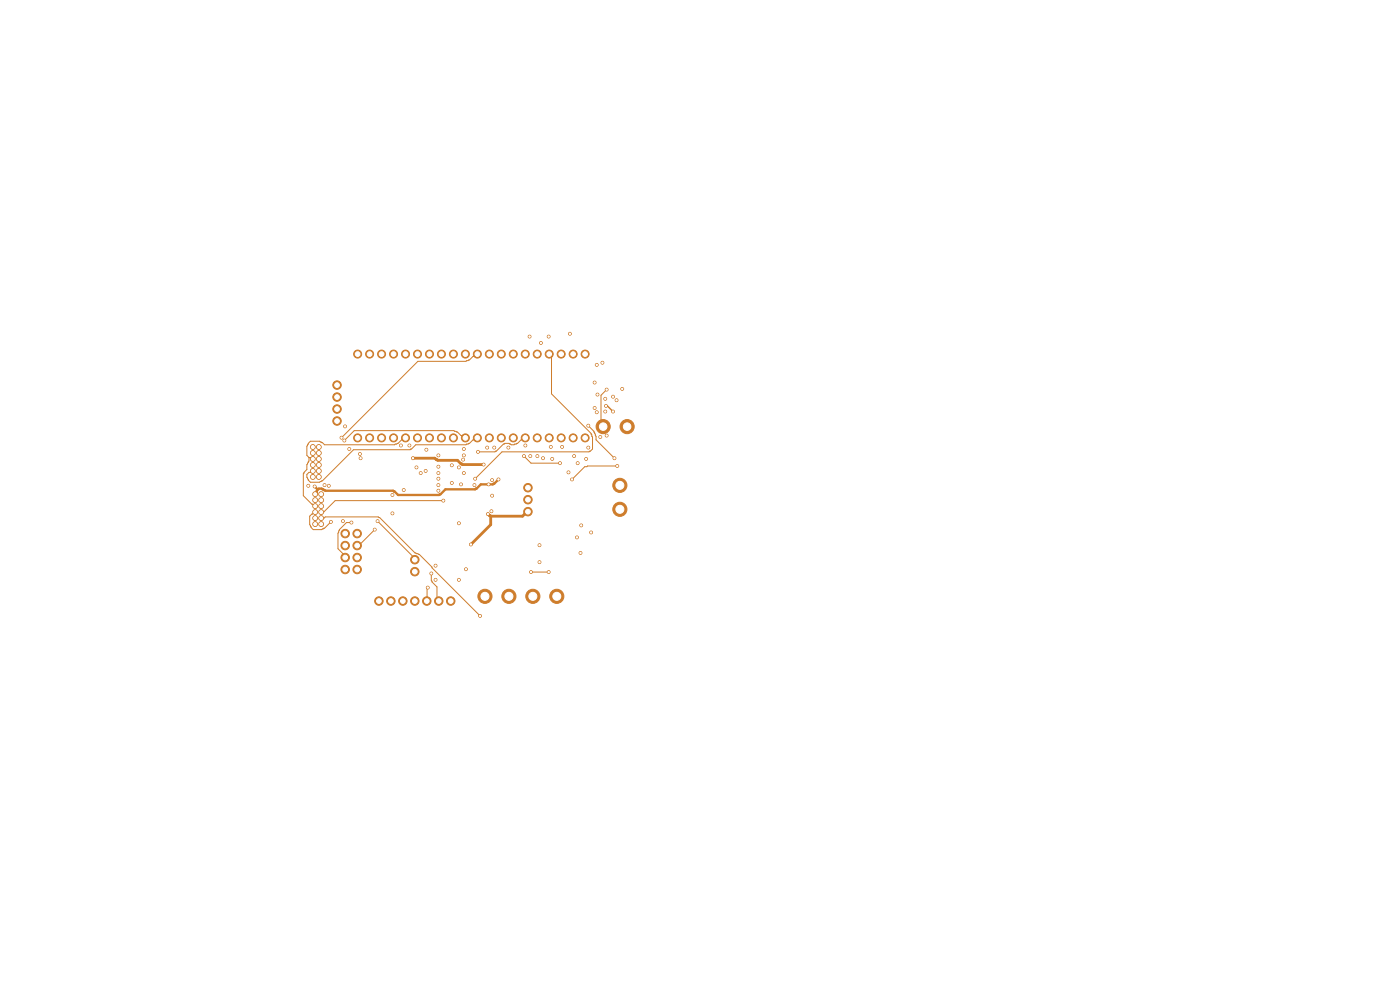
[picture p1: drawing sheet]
<svg xmlns="http://www.w3.org/2000/svg" width="297mm" height="210mm" viewBox="0 0 297 210" stroke-linecap="round" stroke-linejoin="round" font-family="sans-serif">
<g fill="#ce7d2c" stroke="#ce7d2c" stroke-width=".21">
<circle cx="75.9" cy="92.9" r=".85"/>
<circle cx="78.4" cy="92.9" r=".85"/>
<circle cx="80.9" cy="92.9" r=".85"/>
<circle cx="83.5" cy="92.9" r=".85"/>
<circle cx="86" cy="92.9" r=".85"/>
<circle cx="88.6" cy="92.9" r=".85"/>
<circle cx="91.1" cy="92.9" r=".85"/>
<circle cx="93.6" cy="92.9" r=".85"/>
<circle cx="96.2" cy="92.9" r=".85"/>
<circle cx="98.7" cy="92.9" r=".85"/>
<circle cx="101.3" cy="92.9" r=".85"/>
<circle cx="103.8" cy="92.9" r=".85"/>
<circle cx="106.3" cy="92.9" r=".85"/>
<circle cx="108.9" cy="92.9" r=".85"/>
<circle cx="111.4" cy="92.9" r=".85"/>
<circle cx="114" cy="92.9" r=".85"/>
<circle cx="116.5" cy="92.9" r=".85"/>
<circle cx="119" cy="92.9" r=".85"/>
<circle cx="121.6" cy="92.9" r=".85"/>
<circle cx="124.1" cy="92.9" r=".85"/>
<circle cx="124.1" cy="75.1" r=".85"/>
<circle cx="121.6" cy="75.1" r=".85"/>
<circle cx="119" cy="75.1" r=".85"/>
<circle cx="116.5" cy="75.1" r=".85"/>
<circle cx="114" cy="75.1" r=".85"/>
<circle cx="111.4" cy="75.1" r=".85"/>
<circle cx="108.9" cy="75.1" r=".85"/>
<circle cx="106.3" cy="75.1" r=".85"/>
<circle cx="103.8" cy="75.1" r=".85"/>
<circle cx="101.3" cy="75.1" r=".85"/>
<circle cx="98.7" cy="75.1" r=".85"/>
<circle cx="96.2" cy="75.1" r=".85"/>
<circle cx="93.6" cy="75.1" r=".85"/>
<circle cx="91.1" cy="75.1" r=".85"/>
<circle cx="88.6" cy="75.1" r=".85"/>
<circle cx="86" cy="75.1" r=".85"/>
<circle cx="83.5" cy="75.1" r=".85"/>
<circle cx="80.9" cy="75.1" r=".85"/>
<circle cx="78.4" cy="75.1" r=".85"/>
<circle cx="75.9" cy="75.1" r=".85"/>
<circle cx="88" cy="118.7" r=".9"/>
<circle cx="88" cy="121.3" r=".9"/>
<circle cx="102.9" cy="126.5" r="1.5"/>
<circle cx="108" cy="126.5" r="1.5"/>
<circle cx="113" cy="126.5" r="1.5"/>
<circle cx="118.1" cy="126.5" r="1.5"/>
<circle cx="112" cy="103.5" r=".9"/>
<circle cx="112" cy="106" r=".9"/>
<circle cx="112" cy="108.5" r=".9"/>
<circle cx="80.4" cy="127.5" r=".9"/>
<circle cx="82.9" cy="127.5" r=".9"/>
<circle cx="85.5" cy="127.5" r=".9"/>
<circle cx="88" cy="127.5" r=".9"/>
<circle cx="90.5" cy="127.5" r=".9"/>
<circle cx="93.1" cy="127.5" r=".9"/>
<circle cx="95.6" cy="127.5" r=".9"/>
<circle cx="66.4" cy="94.8" r=".51"/>
<circle cx="67.6" cy="94.8" r=".51"/>
<circle cx="66.4" cy="96.1" r=".51"/>
<circle cx="67.6" cy="96.1" r=".51"/>
<circle cx="66.4" cy="97.4" r=".51"/>
<circle cx="67.6" cy="97.4" r=".51"/>
<circle cx="66.4" cy="98.6" r=".51"/>
<circle cx="67.6" cy="98.6" r=".51"/>
<circle cx="66.4" cy="99.9" r=".51"/>
<circle cx="67.6" cy="99.9" r=".51"/>
<circle cx="66.4" cy="101.2" r=".51"/>
<circle cx="67.6" cy="101.2" r=".51"/>
<circle cx="66.9" cy="104.8" r=".51"/>
<circle cx="68.1" cy="104.8" r=".51"/>
<circle cx="66.9" cy="106.1" r=".51"/>
<circle cx="68.1" cy="106.1" r=".51"/>
<circle cx="66.9" cy="107.4" r=".51"/>
<circle cx="68.1" cy="107.4" r=".51"/>
<circle cx="66.9" cy="108.6" r=".51"/>
<circle cx="68.1" cy="108.6" r=".51"/>
<circle cx="66.9" cy="109.9" r=".51"/>
<circle cx="68.1" cy="109.9" r=".51"/>
<circle cx="66.9" cy="111.2" r=".51"/>
<circle cx="68.1" cy="111.2" r=".51"/>
<circle cx="73.2" cy="113.2" r=".9"/>
<circle cx="75.8" cy="113.2" r=".9"/>
<circle cx="73.2" cy="115.7" r=".9"/>
<circle cx="75.8" cy="115.7" r=".9"/>
<circle cx="73.2" cy="118.3" r=".9"/>
<circle cx="75.8" cy="118.3" r=".9"/>
<circle cx="73.2" cy="120.8" r=".9"/>
<circle cx="75.8" cy="120.8" r=".9"/>
<circle cx="131.5" cy="103" r="1.5"/>
<circle cx="131.5" cy="108" r="1.5"/>
<circle cx="128" cy="90.5" r="1.5"/>
<circle cx="133" cy="90.5" r="1.5"/>
<circle cx="71.5" cy="81.7" r=".9"/>
<circle cx="71.5" cy="84.2" r=".9"/>
<circle cx="71.5" cy="86.8" r=".9"/>
<circle cx="71.5" cy="89.3" r=".9"/>
<circle cx="88.4" cy="99.1" r=".3"/>
<circle cx="86.8" cy="94.5" r=".3"/>
<circle cx="123.1" cy="117.3" r=".3"/>
<circle cx="114.4" cy="119.2" r=".3"/>
<circle cx="114.4" cy="115.7" r=".3"/>
<circle cx="104.4" cy="105.1" r=".3"/>
<circle cx="104.3" cy="108.5" r=".3"/>
<circle cx="115.2" cy="97.2" r=".3"/>
<circle cx="107.8" cy="95" r=".3"/>
<circle cx="104.4" cy="101.8" r=".3"/>
<circle cx="97.4" cy="111" r=".3"/>
<circle cx="98.8" cy="120.8" r=".3"/>
<circle cx="97.4" cy="123" r=".3"/>
<circle cx="93" cy="96.6" r=".3"/>
<circle cx="93" cy="99" r=".3"/>
<circle cx="93" cy="100.4" r=".3"/>
<circle cx="93" cy="101.5" r=".3"/>
<circle cx="93" cy="102.9" r=".3"/>
<circle cx="93" cy="104.1" r=".3"/>
<circle cx="98.4" cy="96.6" r=".3"/>
<circle cx="98.4" cy="100.4" r=".3"/>
<circle cx="104.8" cy="95" r=".3"/>
<circle cx="90.3" cy="99.9" r=".3"/>
<circle cx="83.3" cy="105" r=".3"/>
<circle cx="83.3" cy="108.9" r=".3"/>
<circle cx="122.4" cy="114" r=".3"/>
<circle cx="125.4" cy="112.9" r=".3"/>
<circle cx="92.4" cy="123" r=".3"/>
<circle cx="92.4" cy="120" r=".3"/>
<circle cx="128.7" cy="92.4" r=".3"/>
<circle cx="124.8" cy="95" r=".3"/>
<circle cx="116.8" cy="94.8" r=".3"/>
<circle cx="130.8" cy="84.9" r=".3"/>
<circle cx="124.4" cy="97.4" r=".3"/>
<circle cx="112.4" cy="71.4" r=".3"/>
<circle cx="116.4" cy="71.4" r=".3"/>
<circle cx="127.8" cy="77" r=".3"/>
<circle cx="132" cy="82.5" r=".3"/>
<circle cx="120.9" cy="70.8" r=".3"/>
<circle cx="98.4" cy="95.3" r=".3"/>
<circle cx="103.4" cy="95" r=".3"/>
<circle cx="119.2" cy="94.8" r=".3"/>
<circle cx="128.5" cy="86.1" r=".3"/>
<circle cx="130.1" cy="87.3" r=".3"/>
<circle cx="117.1" cy="97.4" r=".3"/>
<circle cx="111.4" cy="94.5" r=".3"/>
<circle cx="126.1" cy="81.1" r=".3"/>
<circle cx="130.9" cy="98.8" r=".3"/>
<circle cx="121.4" cy="101.7" r=".3"/>
<circle cx="100.8" cy="101.5" r=".3"/>
<circle cx="100.7" cy="102.9" r=".3"/>
<circle cx="114" cy="96.8" r=".3"/>
<circle cx="121.8" cy="96.8" r=".3"/>
<circle cx="126.1" cy="86.5" r=".3"/>
<circle cx="128.4" cy="87.3" r=".3"/>
<circle cx="128.7" cy="82.7" r=".3"/>
<circle cx="128.4" cy="84.6" r=".3"/>
<circle cx="122.5" cy="98.3" r=".3"/>
<circle cx="118.8" cy="98.3" r=".3"/>
<circle cx="111.1" cy="96.8" r=".3"/>
<circle cx="98.2" cy="97.5" r=".3"/>
<circle cx="130.1" cy="84.1" r=".3"/>
<circle cx="105.7" cy="101.7" r=".3"/>
<circle cx="103.7" cy="102.7" r=".3"/>
<circle cx="66.7" cy="103.2" r=".3"/>
<circle cx="65.4" cy="103.1" r=".3"/>
<circle cx="73.2" cy="90.4" r=".3"/>
<circle cx="85" cy="94.5" r=".3"/>
<circle cx="87.6" cy="97.2" r=".3"/>
<circle cx="102.6" cy="98.5" r=".3"/>
<circle cx="103.5" cy="109.1" r=".3"/>
<circle cx="99.9" cy="115.5" r=".3"/>
<circle cx="90.7" cy="124.6" r=".3"/>
<circle cx="91.5" cy="121.7" r=".3"/>
<circle cx="79.5" cy="112.4" r=".3"/>
<circle cx="76.3" cy="96.3" r=".3"/>
<circle cx="68.9" cy="102.9" r=".3"/>
<circle cx="116.4" cy="121.4" r=".3"/>
<circle cx="112.7" cy="121.4" r=".3"/>
<circle cx="74.1" cy="95.3" r=".3"/>
<circle cx="90.4" cy="95.4" r=".3"/>
<circle cx="89.3" cy="100.4" r=".3"/>
<circle cx="76.5" cy="97.2" r=".3"/>
<circle cx="69.7" cy="103.1" r=".3"/>
<circle cx="73" cy="93.4" r=".3"/>
<circle cx="112.5" cy="96.8" r=".3"/>
<circle cx="85.7" cy="104" r=".3"/>
<circle cx="95.9" cy="102.5" r=".3"/>
<circle cx="97.4" cy="99.1" r=".3"/>
<circle cx="70.2" cy="110.7" r=".3"/>
<circle cx="97.8" cy="102.7" r=".3"/>
<circle cx="94" cy="106.2" r=".3"/>
<circle cx="72.4" cy="92.8" r=".3"/>
<circle cx="80.1" cy="110.5" r=".3"/>
<circle cx="101.8" cy="130.6" r=".3"/>
<circle cx="101.4" cy="95.8" r=".3"/>
<circle cx="95.8" cy="98.7" r=".3"/>
<circle cx="74.6" cy="110.8" r=".3"/>
<circle cx="120.6" cy="100.2" r=".3"/>
<circle cx="127.4" cy="92.7" r=".3"/>
<circle cx="124.8" cy="90.3" r=".3"/>
<circle cx="130.4" cy="97.2" r=".3"/>
<circle cx="123.3" cy="111.5" r=".3"/>
<circle cx="126.6" cy="87.4" r=".3"/>
<circle cx="126.8" cy="83.7" r=".3"/>
<circle cx="72.7" cy="110.5" r=".3"/>
<circle cx="114.8" cy="72.7" r=".3"/>
<circle cx="126.6" cy="77.4" r=".3"/>
</g>
<path d="M128.5 86.1h.4l1.2 1.2" fill="none" stroke="#ce7d2c" stroke-width=".3"/>
<g fill="none" stroke="#ce7d2c" stroke-width=".21">
<path d="M101.3 75.1l-.9 .5-.8 .8-.7 .3h-10.3l-16.2 16.2M116.5 75.1l.5 .8v7.7l8.4 8.4 .3 .7v2.6l-.8 .6h-18.4l-5.7 5.7M65.5 97.1v.7l-.4 .8v1l-.7 .9v4.7l1.7 1.8 .8 .4M65.5 97.1h.3l.6 .3zM86 92.9l-.8 .4-.8 .8-.7 .3h-14.9l-1-.8h-2l-.7 1.1v1.9l.4 .5M98.7 92.9l-.9-.5-.8-.7-.7-.3h-21.2l-2.1 2.1M101.3 92.9l-.9 .4-.8 .8-.7 .3h-10.7l-1.2 1h-12l-6.6 6.6-.6 .3h-2l-.4-.4-.3-.6v-.6l.4-.5 .9-.3M111.2 96.8l1.5 1.5h6.1M111.4 92.9l-.9 .4-.7 .8-.8 .3h-.5l-.5-.3h-.9l-2.1 1.8h-3.6M124.8 90.3l1.2 1.2 .4 1.1v.7l3.9 3.9M128.7 82.7l-1.2 1.2v5.2l.5 1.4M130.9 98.9h-6.2l-.2 .1h-.5l-2.7 2.7"/>
<path d="M66.9 108.6l-1.2 .9v1.8l.8 1.1h1.7l.6-.3 1.4-1.4M68.1 109.9l.6 .1 .3-.3h11.2l.3 .1 7.6 7.5 .8 .3 12.9 13.1M74.6 110.9h-1.1l-1.5 1.5-.3 .7v3.3l1 1.1 .5 .8M79.5 112.4l-3 3-.7 .3M80.1 110.6l7.5 7.5M94 106.2h-22.9l-2.4 2.4h-.6M90.8 124.7l-.2 .1-.1 2.7M91.5 121.7a2.63 2.63 0 0 0 1.2 2.8v2.3l.4 .7M112.7 121.4h3.7"/>
</g>
<path d="M66.7 103.2l.8 .6M105.8 101.7l-1.3 1.1h-2.5l-1.2 1h-6.3l-1.4 1.2h-8.7l-1-.9h-14.4l-.8-.4h-.6l-.4 .4v.3l-.3 .4" fill="none" stroke="#ce7d2c" stroke-width=".5"/>
<path d="M87.6 97.2h4.7l.5 .5h4.2l1.1 .9h4.5M103.5 109.1l.6 .4M104.1 109.5v1.8l-4.2 4.2M112 108.5l-1.2 1h-6.7" fill="none" stroke="#ce7d2c" stroke-width=".6"/>
<g fill="#fff" stroke="#fff" stroke-width=".21">
<circle cx="88.3" cy="99.2" r=".15"/>
<circle cx="86.9" cy="94.5" r=".15"/>
<circle cx="123.2" cy="117.3" r=".15"/>
<circle cx="114.4" cy="119.3" r=".15"/>
<circle cx="114.5" cy="115.6" r=".15"/>
<circle cx="104.4" cy="105.2" r=".15"/>
<circle cx="104.3" cy="108.4" r=".15"/>
<circle cx="115.2" cy="97.2" r=".15"/>
<circle cx="107.9" cy="94.9" r=".15"/>
<circle cx="104.4" cy="101.9" r=".15"/>
<circle cx="97.3" cy="111" r=".15"/>
<circle cx="98.9" cy="120.7" r=".15"/>
<circle cx="97.4" cy="123" r=".15"/>
<circle cx="93" cy="96.6" r=".15"/>
<circle cx="93" cy="99" r=".15"/>
<circle cx="93" cy="100.3" r=".15"/>
<circle cx="93" cy="101.6" r=".15"/>
<circle cx="93" cy="102.9" r=".15"/>
<circle cx="93" cy="104.1" r=".15"/>
<circle cx="98.4" cy="96.6" r=".15"/>
<circle cx="98.4" cy="100.3" r=".15"/>
<circle cx="104.9" cy="94.9" r=".15"/>
<circle cx="90.3" cy="99.9" r=".15"/>
<circle cx="83.2" cy="105" r=".15"/>
<circle cx="83.2" cy="108.9" r=".15"/>
<circle cx="122.4" cy="114" r=".15"/>
<circle cx="125.4" cy="112.9" r=".15"/>
<circle cx="92.4" cy="123" r=".15"/>
<circle cx="92.4" cy="120" r=".15"/>
<circle cx="128.7" cy="92.4" r=".15"/>
<circle cx="124.8" cy="94.9" r=".15"/>
<circle cx="116.8" cy="94.8" r=".15"/>
<circle cx="130.8" cy="84.9" r=".15"/>
<circle cx="124.3" cy="97.3" r=".15"/>
<circle cx="112.3" cy="71.4" r=".15"/>
<circle cx="116.4" cy="71.4" r=".15"/>
<circle cx="127.8" cy="76.9" r=".15"/>
<circle cx="132" cy="82.5" r=".15"/>
<circle cx="120.9" cy="70.8" r=".15"/>
<circle cx="98.4" cy="95.2" r=".15"/>
<circle cx="103.3" cy="94.9" r=".15"/>
<circle cx="119.3" cy="94.8" r=".15"/>
<circle cx="128.5" cy="86.1" r=".15"/>
<circle cx="130" cy="87.3" r=".15"/>
<circle cx="117.1" cy="97.3" r=".15"/>
<circle cx="111.4" cy="94.5" r=".15"/>
<circle cx="126.1" cy="81.2" r=".15"/>
<circle cx="131" cy="98.9" r=".15"/>
<circle cx="121.3" cy="101.7" r=".15"/>
<circle cx="100.8" cy="101.6" r=".15"/>
<circle cx="100.6" cy="102.9" r=".15"/>
<circle cx="114" cy="96.8" r=".15"/>
<circle cx="121.8" cy="96.7" r=".15"/>
<circle cx="126.2" cy="86.5" r=".15"/>
<circle cx="128.4" cy="87.3" r=".15"/>
<circle cx="128.7" cy="82.6" r=".15"/>
<circle cx="128.4" cy="84.6" r=".15"/>
<circle cx="122.6" cy="98.2" r=".15"/>
<circle cx="118.8" cy="98.2" r=".15"/>
<circle cx="111.1" cy="96.7" r=".15"/>
<circle cx="98.2" cy="97.5" r=".15"/>
<circle cx="130" cy="84.2" r=".15"/>
<circle cx="105.7" cy="101.7" r=".15"/>
<circle cx="103.6" cy="102.7" r=".15"/>
<circle cx="66.8" cy="103.2" r=".15"/>
<circle cx="65.4" cy="103" r=".15"/>
<circle cx="73.2" cy="90.5" r=".15"/>
<circle cx="85" cy="94.5" r=".15"/>
<circle cx="87.6" cy="97.2" r=".15"/>
<circle cx="102.6" cy="98.6" r=".15"/>
<circle cx="103.5" cy="109" r=".15"/>
<circle cx="99.9" cy="115.5" r=".15"/>
<circle cx="90.8" cy="124.6" r=".15"/>
<circle cx="91.5" cy="121.6" r=".15"/>
<circle cx="79.5" cy="112.3" r=".15"/>
<circle cx="76.3" cy="96.3" r=".15"/>
<circle cx="68.8" cy="102.9" r=".15"/>
<circle cx="116.4" cy="121.3" r=".15"/>
<circle cx="112.6" cy="121.3" r=".15"/>
<circle cx="74.1" cy="95.2" r=".15"/>
<circle cx="90.4" cy="95.4" r=".15"/>
<circle cx="89.2" cy="100.4" r=".15"/>
<circle cx="76.5" cy="97.2" r=".15"/>
<circle cx="69.8" cy="103" r=".15"/>
<circle cx="73" cy="93.4" r=".15"/>
<circle cx="112.5" cy="96.7" r=".15"/>
<circle cx="85.7" cy="103.9" r=".15"/>
<circle cx="95.9" cy="102.4" r=".15"/>
<circle cx="97.3" cy="99.2" r=".15"/>
<circle cx="70.2" cy="110.7" r=".15"/>
<circle cx="97.8" cy="102.7" r=".15"/>
<circle cx="94" cy="106.2" r=".15"/>
<circle cx="72.5" cy="92.9" r=".15"/>
<circle cx="80.1" cy="110.6" r=".15"/>
<circle cx="101.9" cy="130.7" r=".15"/>
<circle cx="101.4" cy="95.9" r=".15"/>
<circle cx="95.9" cy="98.7" r=".15"/>
<circle cx="74.5" cy="110.9" r=".15"/>
<circle cx="120.6" cy="100.2" r=".15"/>
<circle cx="127.3" cy="92.7" r=".15"/>
<circle cx="124.8" cy="90.3" r=".15"/>
<circle cx="130.3" cy="97.2" r=".15"/>
<circle cx="123.3" cy="111.4" r=".15"/>
<circle cx="126.6" cy="87.5" r=".15"/>
<circle cx="126.7" cy="83.7" r=".15"/>
<circle cx="72.7" cy="110.6" r=".15"/>
<circle cx="114.7" cy="72.8" r=".15"/>
<circle cx="126.6" cy="77.4" r=".15"/>
<circle cx="75.9" cy="92.9" r=".5"/>
<circle cx="78.4" cy="92.9" r=".5"/>
<circle cx="80.9" cy="92.9" r=".5"/>
<circle cx="83.5" cy="92.9" r=".5"/>
<circle cx="86" cy="92.9" r=".5"/>
<circle cx="88.6" cy="92.9" r=".5"/>
<circle cx="91.1" cy="92.9" r=".5"/>
<circle cx="93.6" cy="92.9" r=".5"/>
<circle cx="96.2" cy="92.9" r=".5"/>
<circle cx="98.7" cy="92.9" r=".5"/>
<circle cx="101.3" cy="92.9" r=".5"/>
<circle cx="103.8" cy="92.9" r=".5"/>
<circle cx="106.3" cy="92.9" r=".5"/>
<circle cx="108.9" cy="92.9" r=".5"/>
<circle cx="111.4" cy="92.9" r=".5"/>
<circle cx="114" cy="92.9" r=".5"/>
<circle cx="116.5" cy="92.9" r=".5"/>
<circle cx="119" cy="92.9" r=".5"/>
<circle cx="121.6" cy="92.9" r=".5"/>
<circle cx="124.1" cy="92.9" r=".5"/>
<circle cx="124.1" cy="75.1" r=".5"/>
<circle cx="121.6" cy="75.1" r=".5"/>
<circle cx="119" cy="75.1" r=".5"/>
<circle cx="116.5" cy="75.1" r=".5"/>
<circle cx="114" cy="75.1" r=".5"/>
<circle cx="111.4" cy="75.1" r=".5"/>
<circle cx="108.9" cy="75.1" r=".5"/>
<circle cx="106.3" cy="75.1" r=".5"/>
<circle cx="103.8" cy="75.1" r=".5"/>
<circle cx="101.3" cy="75.1" r=".5"/>
<circle cx="98.7" cy="75.1" r=".5"/>
<circle cx="96.2" cy="75.1" r=".5"/>
<circle cx="93.6" cy="75.1" r=".5"/>
<circle cx="91.1" cy="75.1" r=".5"/>
<circle cx="88.6" cy="75.1" r=".5"/>
<circle cx="86" cy="75.1" r=".5"/>
<circle cx="83.5" cy="75.1" r=".5"/>
<circle cx="80.9" cy="75.1" r=".5"/>
<circle cx="78.4" cy="75.1" r=".5"/>
<circle cx="75.9" cy="75.1" r=".5"/>
<circle cx="88" cy="118.7" r=".5"/>
<circle cx="88" cy="121.3" r=".5"/>
<circle cx="102.9" cy="126.5" r=".85"/>
<circle cx="108" cy="126.5" r=".85"/>
<circle cx="113" cy="126.5" r=".85"/>
<circle cx="118.1" cy="126.5" r=".85"/>
<circle cx="112" cy="103.5" r=".5"/>
<circle cx="112" cy="106" r=".5"/>
<circle cx="112" cy="108.5" r=".5"/>
<circle cx="80.4" cy="127.5" r=".5"/>
<circle cx="82.9" cy="127.5" r=".5"/>
<circle cx="85.5" cy="127.5" r=".5"/>
<circle cx="88" cy="127.5" r=".5"/>
<circle cx="90.5" cy="127.5" r=".5"/>
<circle cx="93.1" cy="127.5" r=".5"/>
<circle cx="95.6" cy="127.5" r=".5"/>
<circle cx="66.4" cy="94.8" r=".33"/>
<circle cx="67.6" cy="94.8" r=".33"/>
<circle cx="66.4" cy="96.1" r=".33"/>
<circle cx="67.6" cy="96.1" r=".33"/>
<circle cx="66.4" cy="97.4" r=".33"/>
<circle cx="67.6" cy="97.4" r=".33"/>
<circle cx="66.4" cy="98.6" r=".33"/>
<circle cx="67.6" cy="98.6" r=".33"/>
<circle cx="66.4" cy="99.9" r=".33"/>
<circle cx="67.6" cy="99.9" r=".33"/>
<circle cx="66.4" cy="101.2" r=".33"/>
<circle cx="67.6" cy="101.2" r=".33"/>
<circle cx="66.9" cy="104.8" r=".32"/>
<circle cx="68.1" cy="104.8" r=".32"/>
<circle cx="66.9" cy="106.1" r=".32"/>
<circle cx="68.1" cy="106.1" r=".32"/>
<circle cx="66.9" cy="107.4" r=".32"/>
<circle cx="68.1" cy="107.4" r=".32"/>
<circle cx="66.9" cy="108.6" r=".32"/>
<circle cx="68.1" cy="108.6" r=".32"/>
<circle cx="66.9" cy="109.9" r=".32"/>
<circle cx="68.1" cy="109.9" r=".32"/>
<circle cx="66.9" cy="111.2" r=".32"/>
<circle cx="68.1" cy="111.2" r=".32"/>
<circle cx="73.2" cy="113.2" r=".5"/>
<circle cx="75.8" cy="113.2" r=".5"/>
<circle cx="73.2" cy="115.7" r=".5"/>
<circle cx="75.8" cy="115.7" r=".5"/>
<circle cx="73.2" cy="118.3" r=".5"/>
<circle cx="75.8" cy="118.3" r=".5"/>
<circle cx="73.2" cy="120.8" r=".5"/>
<circle cx="75.8" cy="120.8" r=".5"/>
<circle cx="131.5" cy="103" r=".85"/>
<circle cx="131.5" cy="108" r=".85"/>
<circle cx="128" cy="90.5" r=".8"/>
<circle cx="133" cy="90.5" r=".8"/>
<circle cx="71.5" cy="81.7" r=".5"/>
<circle cx="71.5" cy="84.2" r=".5"/>
<circle cx="71.5" cy="86.8" r=".5"/>
<circle cx="71.5" cy="89.3" r=".5"/>
</g>
</svg>
